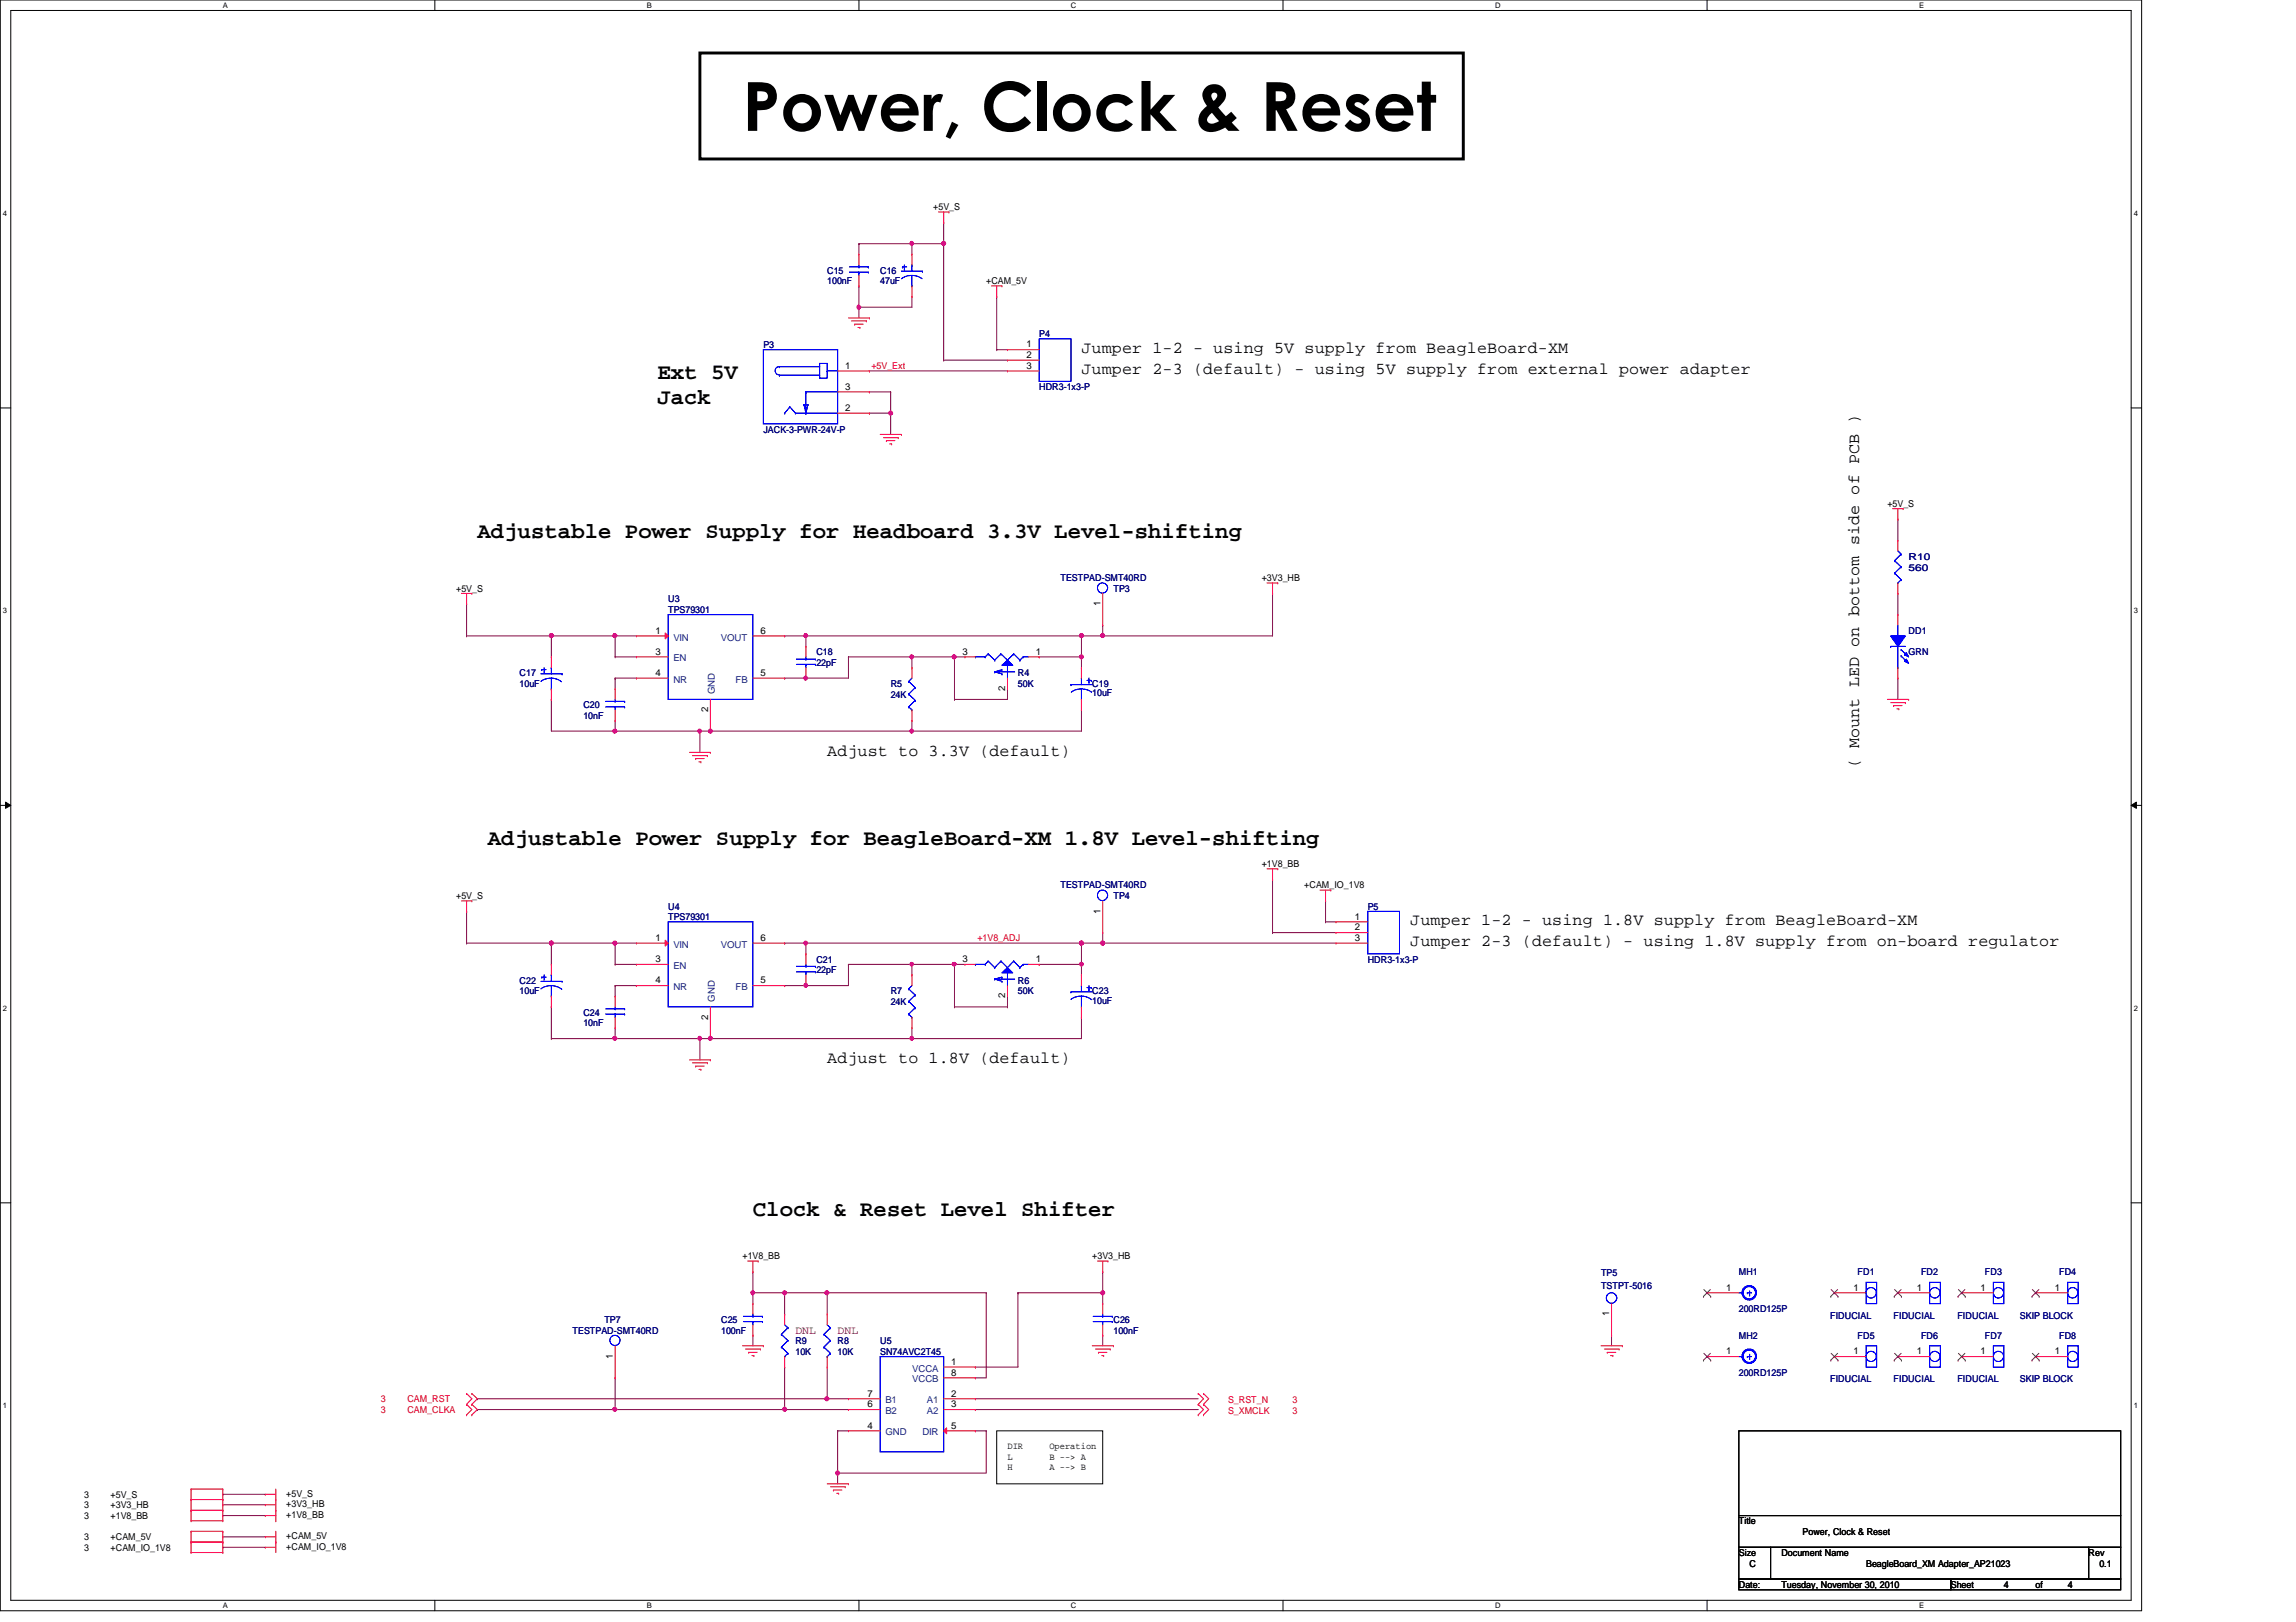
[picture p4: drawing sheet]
<svg xmlns="http://www.w3.org/2000/svg" width="297mm" height="210mm" viewBox="0 0 297 210" stroke-linecap="round" stroke-linejoin="round" font-family="sans-serif">
<defs><g id="words">
<text font-size="8.8" x="96.1" y="16.9">Power, Clock &amp; Reset</text>
<g font-size="2.9">
<text x="85" y="49">Ext 5V</text>
<text x="85" y="52.3">Jack</text>
<text x="61.8" y="69.6">Adjustable Power Supply for Headboard 3.3V Level-shifting</text>
<text x="63.1" y="109.4">Adjustable Power Supply for BeagleBoard-XM 1.8V Level-shifting</text>
<text x="97.4" y="157.4">Clock &amp; Reset Level Shifter</text>
</g>
<g font-size="2.2">
<text x="139.9" y="45.6">Jumper 1-2 - using 5V supply from BeagleBoard-XM</text>
<text x="139.9" y="48.4">Jumper 2-3 (default) - using 5V supply from external power adapter</text>
<text x="107" y="97.8">Adjust to 3.3V (default)</text>
<text x="240.5" y="99.4" transform="rotate(-90 240.5 99.4)">( Mount LED on bottom side of PCB )</text>
<text x="182.5" y="119.7">Jumper 1-2 - using 1.8V supply from BeagleBoard-XM</text>
<text x="182.5" y="122.5">Jumper 2-3 (default) - using 1.8V supply from on-board regulator</text>
<text x="107" y="137.5">Adjust to 1.8V (default)</text>
</g>
<g font-size="1.5" fill="#804000">
<text x="102.9" y="172.7">DNL</text>
<text x="108.4" y="172.7">DNL</text>
</g>
<g font-size="1.2">
<text x="120.7" y="27.2">+5V_S</text>
<text x="127.6" y="36.8">+CAM_5V</text>
<text x="109.3" y="47.7">1</text>
<text x="132.8" y="45">1</text>
<text x="132.8" y="46.3">2</text>
<text x="132.8" y="47.7">3</text>
<text x="109.3" y="53.2">2</text>
<text x="109.3" y="50.4">3</text>
<text x="244.2" y="65.6">+5V_S</text>
<text x="59" y="76.6">+5V_S</text>
<text x="163.2" y="75.2">+3V3_HB</text>
<text x="84.8" y="82">1</text>
<text x="98.4" y="82">6</text>
<text x="142.4" y="78.4" transform="rotate(-90 142.4 78.4)">1</text>
<text x="84.8" y="84.7">3</text>
<text x="84.8" y="87.5">4</text>
<text x="98.4" y="87.5">5</text>
<text x="124.5" y="84.7">3</text>
<text x="130" y="89.4" transform="rotate(-90 130 89.4)">2</text>
<text x="134" y="84.7">1</text>
<text x="91.6" y="92.2" transform="rotate(-90 91.6 92.2)">2</text>
<text x="163.2" y="112.2">+1V8_BB</text>
<text x="59" y="116.3">+5V_S</text>
<text x="142.4" y="118.2" transform="rotate(-90 142.4 118.2)">1</text>
<text x="168.7" y="115">+CAM_IO_1V8</text>
<text x="175.3" y="119">1</text>
<text x="84.8" y="121.8">1</text>
<text x="84.8" y="124.5">3</text>
<text x="98.4" y="121.8">6</text>
<text x="124.5" y="124.5">3</text>
<text x="134" y="124.5">1</text>
<text x="175.3" y="120.4">2</text>
<text x="175.3" y="121.8">3</text>
<text x="84.8" y="127.3">4</text>
<text x="91.6" y="132" transform="rotate(-90 91.6 132)">2</text>
<text x="98.4" y="127.3">5</text>
<text x="130" y="129.2" transform="rotate(-90 130 129.2)">2</text>
<text x="96.1" y="163">+1V8_BB</text>
<text x="141.3" y="163">+3V3_HB</text>
<text x="223.3" y="167">1</text>
<text x="239.8" y="167">1</text>
<text x="248" y="167">1</text>
<text x="256.2" y="167">1</text>
<text x="265.9" y="167">1</text>
<text x="208.2" y="170.3" transform="rotate(-90 208.2 170.3)">1</text>
<text x="79.3" y="175.8" transform="rotate(-90 79.3 175.8)">1</text>
<text x="123.1" y="176.6">1</text>
<text x="123.1" y="178">8</text>
<text x="223.3" y="175.3">1</text>
<text x="239.8" y="175.3">1</text>
<text x="248" y="175.3">1</text>
<text x="256.2" y="175.3">1</text>
<text x="265.9" y="175.3">1</text>
<text x="112.2" y="180.7">7</text>
<text x="112.2" y="184.9">4</text>
<text x="112.2" y="182.1">6</text>
<text x="123.1" y="180.7">2</text>
<text x="123.1" y="184.9">5</text>
<text x="123.1" y="182.1">3</text>
<text x="130.3" y="187.5">DIR</text>
<text x="130.3" y="188.9">L</text>
<text x="130.3" y="190.2">H</text>
<text x="135.8" y="187.5">Operation</text>
<text x="135.8" y="188.9">B --&gt; A</text>
<text x="135.8" y="190.2">A --&gt; B</text>
<text x="10.9" y="193.8">3</text>
<text x="10.9" y="195.2">3</text>
<text x="10.9" y="196.6">3</text>
<text x="14.3" y="193.8">+5V_S</text>
<text x="14.3" y="195.2">+3V3_HB</text>
<text x="14.3" y="196.6">+1V8_BB</text>
<text x="37" y="193.7">+5V_S</text>
<text x="37" y="195.1">+3V3_HB</text>
<text x="37" y="196.4">+1V8_BB</text>
<text x="225" y="197.3">Title</text>
<text x="10.9" y="200.7">3</text>
<text x="10.9" y="199.3">3</text>
<text x="14.3" y="200.7">+CAM_IO_1V8</text>
<text x="14.3" y="199.3">+CAM_5V</text>
<text x="37" y="200.6">+CAM_IO_1V8</text>
<text x="37" y="199.2">+CAM_5V</text>
<text x="225" y="201.4">Size</text>
<text x="226.4" y="202.7">C</text>
<text x="230.5" y="201.4">Document Name</text>
<text x="233.2" y="198.6">Power, Clock &amp; Reset</text>
<text x="241.4" y="202.7">BeagleBoard_XM Adapter_AP21023</text>
<text x="270.2" y="201.4">Rev</text>
<text x="271.6" y="202.7">0.1</text>
<text x="225" y="205.5">Date:</text>
<text x="230.5" y="205.5">Tuesday, November 30, 2010</text>
<text x="252.4" y="205.5">Sheet</text>
<text x="259.2" y="205.5">4</text>
<text x="263.4" y="205.5">of</text>
<text x="267.5" y="205.5">4</text>
</g>
<g font-size="1.2" fill="#000080">
<text x="107" y="35.4">C15</text>
<text x="113.9" y="35.4">C16</text>
<text x="107" y="36.8">100nF</text>
<text x="113.9" y="36.8">47uF</text>
<text x="98.8" y="45">P3</text>
<text x="134.4" y="43.6">P4</text>
<text x="134.4" y="50.5">HDR3-1x3-P</text>
<text x="98.8" y="56">JACK-3-PWR-24V-P</text>
<text x="86.4" y="77.9">U3</text>
<text x="137.2" y="75.2">TESTPAD-SMT40RD</text>
<text x="144.1" y="76.6">TP3</text>
<text x="246.9" y="72.4">R10</text>
<text x="246.9" y="73.8">560</text>
<text x="86.4" y="79.3">TPS79301</text>
<text x="246.9" y="82">DD1</text>
<text x="67.2" y="87.5">C17</text>
<text x="67.2" y="88.9">10uF</text>
<text x="105.6" y="84.8">C18</text>
<text x="105.6" y="86.1">22pF</text>
<text x="115.2" y="88.9">R5</text>
<text x="131.7" y="87.5">R4</text>
<text x="131.7" y="88.9">50K</text>
<text x="141.3" y="88.9">C19</text>
<text x="246.9" y="84.8">GRN</text>
<text x="75.5" y="91.7">C20</text>
<text x="75.5" y="93">10nF</text>
<text x="115.2" y="90.3">24K</text>
<text x="141.3" y="90.1">10uF</text>
<text x="86.4" y="117.7">U4</text>
<text x="86.4" y="119.1">TPS79301</text>
<text x="137.2" y="115">TESTPAD-SMT40RD</text>
<text x="144.1" y="116.3">TP4</text>
<text x="177" y="117.7">P5</text>
<text x="105.6" y="124.6">C21</text>
<text x="105.6" y="125.9">22pF</text>
<text x="177" y="124.6">HDR3-1x3-P</text>
<text x="67.2" y="127.3">C22</text>
<text x="67.2" y="128.7">10uF</text>
<text x="75.5" y="131.4">C24</text>
<text x="115.2" y="128.7">R7</text>
<text x="115.2" y="130">24K</text>
<text x="131.7" y="127.3">R6</text>
<text x="131.7" y="128.7">50K</text>
<text x="141.3" y="128.7">C23</text>
<text x="141.3" y="129.9">10uF</text>
<text x="75.5" y="132.8">10nF</text>
<text x="207.1" y="165.2">TP5</text>
<text x="207.1" y="166.8">TSTPT-5016</text>
<text x="225" y="165">MH1</text>
<text x="240.3" y="165">FD1</text>
<text x="248.5" y="165">FD2</text>
<text x="256.8" y="165">FD3</text>
<text x="266.4" y="165">FD4</text>
<text x="74.1" y="172.6">TESTPAD-SMT40RD</text>
<text x="78.2" y="171.2">TP7</text>
<text x="93.3" y="171.2">C25</text>
<text x="93.3" y="172.6">100nF</text>
<text x="102.9" y="173.9">R9</text>
<text x="108.4" y="173.9">R8</text>
<text x="113.9" y="173.9">U5</text>
<text x="144.1" y="171.2">C26</text>
<text x="144.1" y="172.6">100nF</text>
<text x="225" y="173.3">MH2</text>
<text x="225" y="169.8">200RD125P</text>
<text x="236.8" y="170.6">FIDUCIAL</text>
<text x="240.3" y="173.3">FD5</text>
<text x="245" y="170.6">FIDUCIAL</text>
<text x="248.5" y="173.3">FD6</text>
<text x="253.2" y="170.6">FIDUCIAL</text>
<text x="256.8" y="173.3">FD7</text>
<text x="261.3" y="170.6">SKIP BLOCK</text>
<text x="266.4" y="173.3">FD8</text>
<text x="102.9" y="175.3">10K</text>
<text x="108.4" y="175.3">10K</text>
<text x="113.9" y="175.3">SN74AVC2T45</text>
<text x="225" y="178.1">200RD125P</text>
<text x="236.8" y="178.9">FIDUCIAL</text>
<text x="245" y="178.9">FIDUCIAL</text>
<text x="253.2" y="178.9">FIDUCIAL</text>
<text x="261.3" y="178.9">SKIP BLOCK</text>
</g>
<g font-size="1.2" fill="#f00">
<text x="112.7" y="47.8">+5V_Ext</text>
<text x="126.4" y="121.8">+1V8_ADJ</text>
<text x="49.3" y="182.9">3</text>
<text x="49.3" y="181.5">3</text>
<text x="52.7" y="182.9">CAM_CLKA</text>
<text x="52.7" y="181.5">CAM_RST</text>
<text x="158.9" y="181.6">S_RST_N</text>
<text x="158.9" y="183">S_XMCLK</text>
<text x="167.2" y="183">3</text>
<text x="167.2" y="181.6">3</text>
</g>
<g font-size="1.2" fill="#004080">
<text x="87.1" y="82.9">VIN</text>
<text x="93.3" y="82.9">VOUT</text>
<text x="87.1" y="85.6">EN</text>
<text x="87.1" y="88.3">NR</text>
<text x="92.5" y="89.8" transform="rotate(-90 92.5 89.8)">GND</text>
<text x="95.2" y="88.3">FB</text>
<text x="87.1" y="122.6">VIN</text>
<text x="87.1" y="125.4">EN</text>
<text x="93.3" y="122.6">VOUT</text>
<text x="87.1" y="128.1">NR</text>
<text x="92.5" y="129.6" transform="rotate(-90 92.5 129.6)">GND</text>
<text x="95.2" y="128.1">FB</text>
<text x="118" y="177.5">VCCA</text>
<text x="118" y="178.9">VCCB</text>
<text x="114.6" y="181.6">B1</text>
<text x="114.6" y="185.8">GND</text>
<text x="114.6" y="183">B2</text>
<text x="119.3" y="185.8">DIR</text>
<text x="119.9" y="181.6">A1</text>
<text x="119.9" y="183">A2</text>
</g>
<g font-size="1">
<text x="28.8" y="1">A</text>
<text x="83.7" y="1">B</text>
<text x="138.6" y="1">C</text>
<text x="193.4" y="1">D</text>
<text x="248.3" y="1">E</text>
<text x=".4" y="27.9">4</text>
<text x="276.1" y="27.9">4</text>
<text x=".4" y="79.4">3</text>
<text x="276.1" y="79.4">3</text>
<text x=".4" y="130.8">2</text>
<text x="276.1" y="130.8">2</text>
<text x=".4" y="182.2">1</text>
<text x="276.1" y="182.2">1</text>
<text x="28.8" y="208.1">A</text>
<text x="83.7" y="208.1">B</text>
<text x="138.6" y="208.1">C</text>
<text x="193.4" y="208.1">D</text>
<text x="248.3" y="208.1">E</text>
</g>
</g></defs>
<path d="M0 0h277.1v208.4h-277.1zM1.4 1.4h274.3v205.7h-274.3z" fill="none" stroke="#000" stroke-width=".13"/>
<g fill="#fff">
<path d="M28.8 .1h.7v1.1h-.7z"/>
<path d="M28.8 207.2h.7v1.1h-.7z"/>
</g>
<path d="M56.3 0v1.4M56.3 207.1v1.3" fill="none" stroke="#000" stroke-width=".13"/>
<g fill="#fff">
<path d="M83.7 .1h.6v1.1h-.6z"/>
<path d="M83.7 207.2h.6v1.1h-.6z"/>
</g>
<path d="M111.1 0v1.4M111.1 207.1v1.3" fill="none" stroke="#000" stroke-width=".13"/>
<g fill="#fff">
<path d="M138.6 .1h.7v1.1h-.7z"/>
<path d="M138.6 207.2h.7v1.1h-.7z"/>
</g>
<path d="M166 0v1.4M166 207.1v1.3" fill="none" stroke="#000" stroke-width=".13"/>
<g fill="#fff">
<path d="M193.4 .1h.7v1.1h-.7z"/>
<path d="M193.4 207.2h.7v1.1h-.7z"/>
</g>
<path d="M220.8 0v1.4M220.8 207.1v1.3" fill="none" stroke="#000" stroke-width=".13"/>
<g fill="#fff">
<path d="M248.3 .1h.6v1.1h-.6z"/>
<path d="M248.3 207.2h.6v1.1h-.6z"/>
<path d="M.4 27.1h.5v1.1h-.5z"/>
<path d="M276.1 27.1h.5v1.1h-.5z"/>
<path d="M.4 78.5h.5v1.1h-.5z"/>
<path d="M276.1 78.5h.5v1.1h-.5z"/>
</g>
<path d="M0 52.8h1.4M275.7 52.8h1.4" fill="none" stroke="#000" stroke-width=".13"/>
<g fill="#fff">
<path d="M.4 129.9h.5v1.1h-.5z"/>
<path d="M276.1 129.9h.5v1.1h-.5z"/>
</g>
<path d="M0 104.2h1.4M.7 103.8l.7 .4-.7 .4zM275.7 104.2l.7-.4v.8zM275.7 104.2h1.4" fill="none" stroke="#000" stroke-width=".13"/>
<path d="M.7 103.8l.7 .4-.7 .4zM275.7 104.2l.7-.4v.8z" fill="#000"/>
<g fill="#fff">
<path d="M.4 181.4h.5v1.1h-.5z"/>
<path d="M276.1 181.4h.5v1.1h-.5z"/>
</g>
<path d="M0 155.7h1.4M275.7 155.7h1.4M128.9 185.2h13.8v6.8h-13.8z" fill="none" stroke="#000" stroke-width=".13"/>
<path d="M90.5 6.9h98.8v13.7h-98.8z" fill="none" stroke="#000" stroke-width=".38"/>
<path d="M111.1 39.8h.1M111.1 39.8v1.3M118 38.4h.1M118 38.4v1.4h-6.9M122.1 28.8h.1M122.1 28.8v2.7M208.5 172.8h.1M208.5 172.8v1.4" fill="none" stroke="#800040" stroke-width=".13"/>
<path d="M110.9 39.6l.2-.1 .2 .1v.3l-.2 .1-.2-.1z" fill-rule="evenodd" fill="#f0f"/>
<path d="M110.9 39.6l.2-.1 .2 .1v.3l-.2 .1-.2-.1z" fill="none" stroke="#f0f" stroke-width=".13"/>
<path d="M111.1 37h.1M111.1 37v2.8M112.5 48h.1M112.5 48h17.8M115.2 53.5h.1M115.2 53.5v2.7" fill="none" stroke="#800040" stroke-width=".13"/>
<circle cx="115.2" cy="53.5" r=".26" fill="#f0f"/>
<circle cx="115.2" cy="53.5" r=".26" fill="none" stroke="#f0f" stroke-width=".13"/>
<path d="M118 31.5h.1M118 31.5v1.4M118 31.5h4.1M112.5 50.7h.1M112.5 53.5h.1M112.5 50.7h2.7M115.2 50.7h.1M115.2 50.7v2.8h-2.7" fill="none" stroke="#800040" stroke-width=".13"/>
<circle cx="122.1" cy="31.5" r=".26" fill="#f0f"/>
<circle cx="122.1" cy="31.5" r=".26" fill="none" stroke="#f0f" stroke-width=".13"/>
<path d="M111.1 31.5h.1M111.1 31.5h6.9M128.9 45.3h.1M128.9 45.3h1.4" fill="none" stroke="#800040" stroke-width=".13"/>
<path d="M117.8 31.3l.1-.1 .3 .2-.1 .3h-.2h-.1z" fill-rule="evenodd" fill="#f0f"/>
<path d="M117.8 31.3l.1-.1 .3 .2-.1 .3h-.2h-.1z" fill="none" stroke="#f0f" stroke-width=".13"/>
<path d="M111.1 31.5h.1M111.1 31.5v1.4M122.1 31.5h.1M122.1 31.5v15.1M128.9 38.4h.1M128.9 38.4v6.9M122.1 46.6h.1M122.1 46.6h8.2M104.3 87.8h.1M104.3 87.8h5.5" fill="none" stroke="#800040" stroke-width=".13"/>
<path d="M104.1 87.6l.1-.1 .2 .1v.3l-.2 .1-.1-.1z" fill-rule="evenodd" fill="#f0f"/>
<path d="M104.1 87.6l.1-.1 .2 .1v.3l-.2 .1-.1-.1z" fill="none" stroke="#f0f" stroke-width=".13"/>
<path d="M79.6 82.3h.1M79.6 82.3h2.7M139.9 85h.1M139.9 85v1.4" fill="none" stroke="#800040" stroke-width=".13"/>
<circle cx="139.9" cy="85" r=".26" fill="#f0f"/>
<circle cx="139.9" cy="85" r=".26" fill="none" stroke="#f0f" stroke-width=".13"/>
<path d="M79.6 85h.1M79.6 82.3h.1M79.6 85h2.7M79.6 82.3v2.7M109.8 85h.1M109.8 85v2.8" fill="none" stroke="#800040" stroke-width=".13"/>
<circle cx="79.5" cy="82.3" r=".26" fill="#f0f"/>
<circle cx="79.5" cy="82.3" r=".26" fill="none" stroke="#f0f" stroke-width=".13"/>
<g fill="none" stroke="#800040" stroke-width=".13">
<path d="M71.3 94.6h8.3M79.6 87.8h.1M79.6 93.3h.1M79.6 94.6h.1M79.6 87.8h2.7M79.6 87.8v1.4M79.6 93.3v1.3M118 93.3h.1M118 93.3v1.3M123.5 90.5h.1M123.5 85h.1M123.5 90.5h6.8"/>
<path d="M123.5 85v5.5M123.5 85h1.3"/>
</g>
<circle cx="123.4" cy="85" r=".26" fill="#f0f"/>
<circle cx="123.4" cy="85" r=".26" fill="none" stroke="#f0f" stroke-width=".13"/>
<path d="M101.5 82.3h.1M101.5 82.3h2.8M118 94.6h.1M134.4 85h.1M134.4 85h5.5M139.9 91.9h.1M139.9 91.9v2.7h-21.9" fill="none" stroke="#800040" stroke-width=".13"/>
<path d="M117.8 94.4h.1l.3 .1-.1 .3-.2 .1-.1-.1z" fill-rule="evenodd" fill="#f0f"/>
<path d="M117.8 94.4h.1l.3 .1-.1 .3-.2 .1-.1-.1z" fill="none" stroke="#f0f" stroke-width=".13"/>
<path d="M71.3 90.5h.1M71.3 90.5v4.1M104.3 82.3h.1M104.3 82.3h35.6M109.8 85h8.2M118 85h.1M118 85v1.4" fill="none" stroke="#800040" stroke-width=".13"/>
<circle cx="139.9" cy="82.3" r=".26" fill="#f0f"/>
<circle cx="139.9" cy="82.3" r=".26" fill="none" stroke="#f0f" stroke-width=".13"/>
<path d="M104.1 82.1l.1-.1 .2 .1v.3l-.2 .1-.1-.1z" fill-rule="evenodd" fill="#f0f"/>
<path d="M104.1 82.1l.1-.1 .2 .1v.3l-.2 .1-.1-.1z" fill="none" stroke="#f0f" stroke-width=".13"/>
<path d="M60.4 82.3h.1M60.4 82.3h10.9" fill="none" stroke="#800040" stroke-width=".13"/>
<circle cx="71.3" cy="82.3" r=".26" fill="#f0f"/>
<circle cx="71.3" cy="82.3" r=".26" fill="none" stroke="#f0f" stroke-width=".13"/>
<path d="M71.3 82.3h.1M71.3 82.3v2.7M79.6 94.6h.1M79.6 94.6h10.9M90.5 94.6h.1M90.5 94.6v2.8" fill="none" stroke="#800040" stroke-width=".13"/>
<circle cx="79.5" cy="94.6" r=".26" fill="#f0f"/>
<circle cx="79.5" cy="94.6" r=".26" fill="none" stroke="#f0f" stroke-width=".13"/>
<path d="M90.5 94.6h.1M90.5 94.6h1.4M104.3 82.3h.1M104.3 82.3v1.4" fill="none" stroke="#800040" stroke-width=".13"/>
<path d="M90.4 94.4h.1l.2 .1v.3l-.2 .1-.1-.1z" fill-rule="evenodd" fill="#f0f"/>
<path d="M90.4 94.4h.1l.2 .1v.3l-.2 .1-.1-.1z" fill="none" stroke="#f0f" stroke-width=".13"/>
<path d="M91.9 94.6h.1M91.9 94.6h26.1" fill="none" stroke="#800040" stroke-width=".13"/>
<circle cx="91.9" cy="94.6" r=".26" fill="#f0f"/>
<circle cx="91.9" cy="94.6" r=".26" fill="none" stroke="#f0f" stroke-width=".13"/>
<path d="M60.4 78.1h.1M60.4 78.1v4.2M130.3 89.2h.1M130.3 89.2v1.3M142.7 80.9h.1M142.7 82.3h.1M142.7 80.9v1.4M142.7 82.3h21.9" fill="none" stroke="#800040" stroke-width=".13"/>
<circle cx="142.7" cy="82.3" r=".26" fill="#f0f"/>
<circle cx="142.7" cy="82.3" r=".26" fill="none" stroke="#f0f" stroke-width=".13"/>
<path d="M164.6 76.8h.1M164.6 76.8v5.5M118 85h.1M118 85h5.5M139.9 82.3h.1M139.9 82.3h2.8" fill="none" stroke="#800040" stroke-width=".13"/>
<path d="M117.8 84.8h.1l.3 .1-.1 .3-.2 .1-.1-.1z" fill-rule="evenodd" fill="#f0f"/>
<path d="M117.8 84.8h.1l.3 .1-.1 .3-.2 .1-.1-.1z" fill="none" stroke="#f0f" stroke-width=".13"/>
<path d="M101.5 87.8h.1M101.5 87.8h2.8M97.4 167.3h.1M97.4 167.3v1.4M126.2 176.9h.1M131.7 167.3h.1M131.7 167.3v9.6h-5.5M142.7 167.3h.1M142.7 167.3v1.4M108.4 190.6h.1M108.4 190.6v1.4" fill="none" stroke="#800040" stroke-width=".13"/>
<circle cx="142.7" cy="167.3" r=".26" fill="#f0f"/>
<circle cx="142.7" cy="167.3" r=".26" fill="none" stroke="#f0f" stroke-width=".13"/>
<path d="M127.6 167.3h.1M127.6 167.3v11M107 181h.1M107 181h2.8" fill="none" stroke="#800040" stroke-width=".13"/>
<circle cx="107" cy="181" r=".26" fill="#f0f"/>
<circle cx="107" cy="181" r=".26" fill="none" stroke="#f0f" stroke-width=".13"/>
<path d="M107 167.3h.1M107 167.3h20.6" fill="none" stroke="#800040" stroke-width=".13"/>
<circle cx="107" cy="167.3" r=".26" fill="#f0f"/>
<circle cx="107" cy="167.3" r=".26" fill="none" stroke="#f0f" stroke-width=".13"/>
<path d="M79.6 178.3h.1M79.6 178.3v4.1h-17.8M61.8 181h.1M61.8 182.4h.1M61.8 181h45.2M101.5 182.4h.1M101.5 182.4h8.3" fill="none" stroke="#800040" stroke-width=".13"/>
<circle cx="101.5" cy="182.4" r=".26" fill="#f0f"/>
<circle cx="101.5" cy="182.4" r=".26" fill="none" stroke="#f0f" stroke-width=".13"/>
<path d="M97.4 172.8h.1M97.4 172.8v1.4M142.7 172.8h.1M142.7 172.8v1.4M108.4 190.6h.1M126.2 182.4h.1M126.2 181h.1M126.2 182.4h28.8M126.2 181h28.8M127.6 185.2h.1M127.6 185.2v5.4h-19.2" fill="none" stroke="#800040" stroke-width=".13"/>
<circle cx="108.4" cy="190.6" r=".26" fill="#f0f"/>
<circle cx="108.4" cy="190.6" r=".26" fill="none" stroke="#f0f" stroke-width=".13"/>
<g fill="none" stroke="#800040" stroke-width=".13">
<path d="M139.9 82.3h.1M139.9 82.3v2.7M97.4 164.6h.1M97.4 164.6v2.7M126.2 178.3h.1M126.2 178.3h1.4M131.7 167.3h.1M142.7 164.6h.1M142.7 164.6v2.7h-11M108.4 185.2h.1M108.4 185.2v5.4M108.4 185.2h1.4"/>
<path d="M126.2 185.2h.1M126.2 185.2h1.4"/>
</g>
<circle cx="139.9" cy="82.3" r=".26" fill="#f0f"/>
<circle cx="139.9" cy="82.3" r=".26" fill="none" stroke="#f0f" stroke-width=".13"/>
<path d="M104.3 127.6h.1M104.3 127.6h5.5" fill="none" stroke="#800040" stroke-width=".13"/>
<path d="M104.1 127.3h.1l.2 .1v.3l-.2 .1-.1-.1z" fill-rule="evenodd" fill="#f0f"/>
<path d="M104.1 127.3h.1l.2 .1v.3l-.2 .1-.1-.1z" fill="none" stroke="#f0f" stroke-width=".13"/>
<path d="M79.6 122h.1M79.6 122h2.7" fill="none" stroke="#800040" stroke-width=".13"/>
<circle cx="79.5" cy="122" r=".26" fill="#f0f"/>
<circle cx="79.5" cy="122" r=".26" fill="none" stroke="#f0f" stroke-width=".13"/>
<path d="M139.9 124.8h.1M139.9 122v2.8" fill="none" stroke="#800040" stroke-width=".13"/>
<circle cx="139.9" cy="122" r=".26" fill="#f0f"/>
<circle cx="139.9" cy="122" r=".26" fill="none" stroke="#f0f" stroke-width=".13"/>
<g fill="none" stroke="#800040" stroke-width=".13">
<path d="M71.3 134.4h.1M71.3 134.4h8.3M79.6 124.8h.1M79.6 122h.1M79.6 127.6h.1M79.6 128.9h.1M79.6 134.4h.1M79.6 124.8h2.7M79.6 122v2.8M79.6 127.6v1.3M79.6 133v1.4M79.6 127.6h2.7"/>
<path d="M109.8 124.8h.1M109.8 124.8v2.8M118 134.4h.1M118 133v1.4M123.5 130.3h.1M123.5 124.8h.1M123.5 124.8h1.3M123.5 130.3h6.8M123.5 124.8v5.5"/>
</g>
<circle cx="123.4" cy="124.8" r=".25" fill="#f0f"/>
<circle cx="123.4" cy="124.8" r=".25" fill="none" stroke="#f0f" stroke-width=".13"/>
<path d="M134.4 124.8h.1M134.4 124.8h5.5" fill="none" stroke="#800040" stroke-width=".13"/>
<circle cx="139.9" cy="124.8" r=".25" fill="#f0f"/>
<circle cx="139.9" cy="124.8" r=".25" fill="none" stroke="#f0f" stroke-width=".13"/>
<path d="M101.5 122h.1M101.5 122h2.8M118 134.4h.1M139.9 131.7h.1M139.9 131.7v2.7h-21.9" fill="none" stroke="#800040" stroke-width=".13"/>
<path d="M117.8 134.2l.1-.1 .3 .1-.1 .3-.2 .1-.1-.1z" fill-rule="evenodd" fill="#f0f"/>
<path d="M117.8 134.2l.1-.1 .3 .1-.1 .3-.2 .1-.1-.1z" fill="none" stroke="#f0f" stroke-width=".13"/>
<path d="M71.3 130.3h.1M71.3 130.3v4.1M109.8 124.8h.1M109.8 124.8h8.2v1.4M118 126.2h.1M139.9 122h.1M139.9 122h2.8" fill="none" stroke="#800040" stroke-width=".13"/>
<circle cx="142.7" cy="122" r=".26" fill="#f0f"/>
<circle cx="142.7" cy="122" r=".26" fill="none" stroke="#f0f" stroke-width=".13"/>
<circle cx="139.9" cy="122" r=".26" fill="#f0f"/>
<circle cx="139.9" cy="122" r=".26" fill="none" stroke="#f0f" stroke-width=".13"/>
<path d="M60.4 122h.1M60.4 122h10.9" fill="none" stroke="#800040" stroke-width=".13"/>
<circle cx="71.3" cy="122" r=".26" fill="#f0f"/>
<circle cx="71.3" cy="122" r=".26" fill="none" stroke="#f0f" stroke-width=".13"/>
<path d="M71.3 122h.1M71.3 122v2.8M79.6 134.4h.1M79.6 134.4h10.9M90.5 134.4h.1M90.5 134.4v2.8" fill="none" stroke="#800040" stroke-width=".13"/>
<circle cx="79.5" cy="134.4" r=".26" fill="#f0f"/>
<circle cx="79.5" cy="134.4" r=".26" fill="none" stroke="#f0f" stroke-width=".13"/>
<path d="M90.5 134.4h.1M90.5 134.4h1.4M104.3 123.4h.1M104.3 122v1.4" fill="none" stroke="#800040" stroke-width=".13"/>
<path d="M90.4 134.2l.1-.1 .2 .1v.3l-.2 .1-.1-.1z" fill-rule="evenodd" fill="#f0f"/>
<path d="M90.4 134.2l.1-.1 .2 .1v.3l-.2 .1-.1-.1z" fill="none" stroke="#f0f" stroke-width=".13"/>
<path d="M91.9 134.4h.1M91.9 134.4h26.1" fill="none" stroke="#800040" stroke-width=".13"/>
<circle cx="91.9" cy="134.4" r=".26" fill="#f0f"/>
<circle cx="91.9" cy="134.4" r=".26" fill="none" stroke="#f0f" stroke-width=".13"/>
<path d="M60.4 117.9h.1M60.4 117.9v4.1M130.3 130.3h.1M130.3 128.9v1.4M142.7 122h.1M142.7 120.7v1.3M142.7 122h30.1" fill="none" stroke="#800040" stroke-width=".13"/>
<circle cx="142.7" cy="122" r=".26" fill="#f0f"/>
<circle cx="142.7" cy="122" r=".26" fill="none" stroke="#f0f" stroke-width=".13"/>
<path d="M118 124.8h.1M118 124.8h5.5" fill="none" stroke="#800040" stroke-width=".13"/>
<path d="M117.8 124.6h.3l.1 .2-.1 .1-.2 .1-.1-.1z" fill-rule="evenodd" fill="#f0f"/>
<path d="M117.8 124.6h.3l.1 .2-.1 .1-.2 .1-.1-.1z" fill="none" stroke="#f0f" stroke-width=".13"/>
<path d="M164.6 113.8h.1M164.6 113.8v6.9M171.5 116.6h.1M171.5 119.3h.1M171.5 116.6v2.7M171.5 119.3h1.3M101.5 127.6h.1M101.5 127.6h2.8M104.3 122h.1M104.3 122h35.6M164.6 120.7h.1M164.6 120.7h8.2" fill="none" stroke="#800040" stroke-width=".13"/>
<path d="M104.1 121.9l.1-.1 .2 .1v.3l-.2 .1-.1-.1z" fill-rule="evenodd" fill="#f0f"/>
<path d="M104.1 121.9l.1-.1 .2 .1v.3l-.2 .1-.1-.1z" fill="none" stroke="#f0f" stroke-width=".13"/>
<path d="M71.3 82.3h.1M71.3 82.3h8.3" fill="none" stroke="#800040" stroke-width=".13"/>
<circle cx="71.3" cy="82.3" r=".26" fill="#f0f"/>
<circle cx="71.3" cy="82.3" r=".26" fill="none" stroke="#f0f" stroke-width=".13"/>
<path d="M71.3 122h.1M71.3 122h8.3" fill="none" stroke="#800040" stroke-width=".13"/>
<circle cx="71.3" cy="122" r=".26" fill="#f0f"/>
<circle cx="71.3" cy="122" r=".26" fill="none" stroke="#f0f" stroke-width=".13"/>
<g fill="none" stroke="#800040" stroke-width=".13">
<path d="M139.9 126.2h.1M139.9 124.8v1.4M97.4 167.3h.1M97.4 167.3h4.1M101.5 176.9h.1M101.5 167.3h.1M101.5 167.3v2.8M101.5 176.9v5.5M28.8 193.4h.1M28.8 194.7h.1M28.8 196.1h.1M28.8 198.9h.1"/>
<path d="M28.8 193.4h5.5M28.8 194.7h5.5M28.8 196.1h5.5M28.8 198.9h5.5M28.8 200.2h.1M28.8 200.2h5.5"/>
</g>
<path d="M97.2 167.1l.2-.1 .2 .2-.1 .3-.1 .1-.2-.1z" fill-rule="evenodd" fill="#f0f"/>
<path d="M97.2 167.1l.2-.1 .2 .2-.1 .3-.1 .1-.2-.1z" fill="none" stroke="#f0f" stroke-width=".13"/>
<path d="M79.6 182.4h.1M79.6 182.4h21.9" fill="none" stroke="#800040" stroke-width=".13"/>
<circle cx="79.5" cy="182.4" r=".26" fill="#f0f"/>
<circle cx="79.5" cy="182.4" r=".26" fill="none" stroke="#f0f" stroke-width=".13"/>
<path d="M245.5 67.2h.1M245.5 76.8h.1M245.5 67.2v2.7M245.5 76.8v2.7M245.5 87.8h.1M245.5 87.8v2.7M101.5 167.3h.1M101.5 167.3h5.5M107 167.3h.1M107 167.3v2.8M107 176.9v4.1M107 181h.1" fill="none" stroke="#800040" stroke-width=".13"/>
<circle cx="101.5" cy="167.3" r=".26" fill="#f0f"/>
<circle cx="101.5" cy="167.3" r=".26" fill="none" stroke="#f0f" stroke-width=".13"/>
<g fill="none" stroke="#f00" stroke-width=".13">
<path d="M121.4 27.4h1.4M122.1 28.8h.1M122.1 27.4v1.4M122.8 27.4h.1M128.3 37h1.3M128.9 38.4h.1M128.9 37v1.4M129.6 37h.1M109.8 41.1h2.7M110.1 41.5h2M110.6 42h.1M110.6 42h1.1"/>
<path d="M111 42.4h.2M111.2 42.4h.1M112.1 41.5h.1M112.5 41.1h.1M113.9 56.2h2.7M114.3 56.6h1.9M114.7 57h.1M114.7 57h1.1M115.1 57.4h.3M115.4 57.4h.1M116.2 56.6h.1M116.6 56.2h.1"/>
<path d="M59.7 76.8h1.3M60.4 78.1h.1M60.4 76.8v1.3M61 76.8h.1M163.9 75.4h1.4M164.6 76.8h.1M164.6 75.4v1.4M165.3 75.4h.1M244.9 65.8h1.3M245.5 67.2h.1M245.5 65.8v1.4M246.2 65.8h.1"/>
<path d="M79.6 89.2h.1M79.6 93.3h.1M79.6 89.2v1.3M79.6 91.9v1.4M89.2 97.4h2.7M89.6 97.8h1.9M90 98.2h.1M90 98.2h1.1M90.4 98.6h.3M90.7 98.6h.1M91.5 97.8h.1M91.9 97.4h.1"/>
<path d="M244.2 90.5h2.7M244.6 90.9h1.9M245 91.3h.1M245 91.3h1.1M245.4 91.7h.3M245.7 91.7h.1M246.5 90.9h.1M246.9 90.5h.1M59.7 116.6h1.3M60.4 117.9h.1M60.4 116.6v1.3M61 116.6h.1"/>
<path d="M163.9 112.4h1.4M164.6 113.8h.1M164.6 112.4v1.4M165.3 112.4h.1M170.8 115.2h1.4M171.5 116.6h.1M171.5 115.2v1.4M172.2 115.2h.1M89.2 137.2h2.7M89.6 137.5h1.9M90 138h.1M90 138h1.1"/>
<path d="M90.4 138.4h.3M90.7 138.4h.1M91.5 137.5h.1M91.9 137.2h.1M118 126.2h.1M118 133h.1M118 126.2v1.4M118 131.7v1.3M96.1 174.2h2.7M96.4 174.6h2M96.7 163.2h1.4M96.9 175h.1"/>
<path d="M96.9 175h1.1M97.3 175.4h.2M97.4 164.6h.1M97.4 163.2v1.4M97.5 175.4h.1M98.1 163.2h.1M98.4 174.6h.1M98.8 174.2h.1M101.5 170.1h.1M101.5 176.9h.1M101.5 170.1v1.3M101.5 175.6v1.3"/>
<path d="M107 170.1h.1M107 176.9h.1M107 170.1v1.3M107 175.6v1.3M141.3 174.2h2.8M141.7 174.6h1.9M142 163.2h1.3M142.1 175h.1M142.1 175h1.1M142.5 175.4h.3M142.7 164.6h.1M142.7 163.2v1.4"/>
<path d="M142.8 175.4h.1M143.3 163.2h.1M143.6 174.6h.1M144.1 174.2h.1M207.1 174.2h2.8M207.6 174.6h1.9M207.9 175h.1M207.9 175h1.1M208.4 175.4h.3M208.7 175.4h.1M209.5 174.6h.1M209.9 174.2h.1"/>
<path d="M24.7 194.1h.1M24.7 192.7h.1M24.7 195.5h.1M24.7 196.8h.1M24.7 199.6h.1M24.7 198.2h.1M24.7 192.7h4.1M24.7 194.1h4.1M24.7 192.7v4.1M24.7 198.2v2.7M24.7 195.5h4.1M24.7 196.8h4.1"/>
<path d="M24.7 199.6h4.1M24.7 198.2h4.1M28.8 192.7h.1M28.8 194.1h.1M28.8 195.5h.1M28.8 196.8h.1M28.8 199.6h.1M28.8 198.2h.1M28.8 192.7v4.1M28.8 198.2v2.7M34.3 193.4h.1M34.3 194.7h.1"/>
<path d="M34.3 196.1h.1M34.3 198.9h.1M34.3 193.4h1.4M34.3 194.7h1.4M34.3 196.1h1.4M34.3 198.9h1.4M35.7 194.1h.1M35.7 195.5h.1M35.7 196.8h.1M35.7 199.6h.1M35.7 192.7v4.1M35.7 198.2v2.7"/>
<path d="M60.4 183.1h.1M60.4 181.7h.1M60.4 180.3h.1M60.4 181.7l.6 .7-.6 .7M60.4 180.3l.6 .7-.6 .7M61 181.7h.1M61 183.1h.1M61 180.3h.1M61 181.7l.8 .7-.8 .7M61 180.3l.8 .7-.8 .7M107 192h2.8M107.4 192.4h1.9"/>
<path d="M107.8 192.8h.1M107.8 192.8h1.1M108.2 193.3h.3M108.5 193.3h.1M109.3 192.4h.1M109.8 192h.1M155 180.3h.1M155 181.7h.1M155 183.1h.1M155 180.3l.7 .7-.7 .7M155 181.7l.7 .7-.7 .7M155.7 180.3h.1"/>
<path d="M155.7 181.7h.1M155.7 183.1h.1M155.7 180.3l.7 .7-.7 .7M155.7 181.7l.7 .7-.7 .7M24.7 200.9h.1M24.7 200.9h4.1M28.8 200.9h.1M34.3 200.2h.1M34.3 200.2h1.4"/>
</g>
<path d="M225 185.2h49.4v10.9h-49.4zM225 196.1h49.4v4.1h-49.4zM225 200.2h4.1v4.1h-4.1zM225 204.3h27.4v1.4h-27.4zM229.1 200.2h41.1v4.1h-41.1zM252.4 204.3h22v1.4h-22zM270.2 200.2h4.2v4.1h-4.2z" fill="none" stroke="#000" stroke-width=".13"/>
<g fill="none" stroke="#00f" stroke-width=".13">
<path d="M78.4 91.5h2.4M78.4 90.8h2.4M79.6 90.8h.1M79.6 91.5h.1M79.6 90.5v.3M79.6 91.5v.4M80.8 91.5h.1M80.8 90.8h.1M244.6 83.7h.1M244.6 83.7h1.9M245.5 82.3h.1M245.5 86.4h.1"/>
<path d="M245.5 80.9v1.4M245.5 83.7v2.7M117.6 128h.1M117.6 129.6h.1M117.6 131.2h.1M117.6 128l.8 .8M117.6 129.6l.8 .8M117.6 131.2l.4 .5M118 131.7h.1M118 127.6l-.4 .4M118.4 128.8h.1M118.4 130.4h.1"/>
<path d="M118.4 128.8l-.8 .8M118.4 130.4l-.8 .8M101.1 172.7h.1M101.1 174.3h.1M101.1 172.7l.8 .8M101.1 174.3l.8 .8M101.5 175.6h.1M101.5 171.4l.4 .4M101.9 171.8h.1M101.9 173.5h.1M101.9 175.1h.1M101.9 171.8l-.8 .9"/>
<path d="M101.9 173.5l-.8 .8M101.9 175.1l-.4 .5M106.6 172.7h.1M106.6 174.3h.1M106.6 172.7l.8 .8M106.6 174.3l.8 .8M107 175.6h.1M107 171.4l.4 .4M107.4 171.8h.1M107.4 173.5h.1M107.4 175.1h.1M107.4 171.8l-.8 .9"/>
<path d="M107.4 173.5l-.8 .8M107.4 175.1l-.4 .5"/>
</g>
<path d="M244.6 82.3h1.9l-1 1.4z" fill-rule="evenodd" fill="#00f"/>
<path d="M244.6 82.3h1.9l-1 1.4z" fill="none" stroke="#00f" stroke-width=".13"/>
<path d="M246.6 85.3l.3 .6-.5-.3z" fill-rule="evenodd" fill="#00f"/>
<path d="M246.6 85.3l.3 .6-.5-.3z" fill="none" stroke="#00f" stroke-width=".13"/>
<path d="M246.6 84.5l.3 .5-.5-.2z" fill-rule="evenodd" fill="#00f"/>
<path d="M244.6 83.7h.1M244.6 83.7h1.9M245.5 82.3h.1M245.5 86.4h.1M245.5 80.9v1.4M245.5 83.7v2.7M246 84.1h.1M246 84.9h.1M246 84.1l.8 .8M246 84.9l.8 .8M246.6 84.5l.3 .5-.5-.2z" fill="none" stroke="#00f" stroke-width=".13"/>
<path d="M244.6 82.3h1.9l-1 1.4z" fill-rule="evenodd" fill="#00f"/>
<path d="M244.6 82.3h1.9l-1 1.4z" fill="none" stroke="#00f" stroke-width=".13"/>
<path d="M246.6 85.3l.3 .6-.5-.3z" fill-rule="evenodd" fill="#00f"/>
<path d="M246.6 85.3l.3 .6-.5-.3z" fill="none" stroke="#00f" stroke-width=".13"/>
<path d="M246.6 84.5l.3 .5-.5-.2z" fill-rule="evenodd" fill="#00f"/>
<g fill="none" stroke="#00f" stroke-width=".13">
<path d="M103 86h2.5M103 85.3h2.5M104.3 85.3h.1M104.3 86h.1M104.3 85v.3M104.3 86v.4M105.5 86h.1M105.5 85.3h.1M246 84.1h.1M246 84.9h.1M246 84.1l.8 .8M246 84.9l.8 .8"/>
<path d="M246.6 84.5l.3 .5-.5-.2zM86.4 119.3h11v11h-11zM103 125.8h2.5M103 125.1h2.5M104.3 125.1h.1M104.3 125.8h.1M104.3 124.8v.3M104.3 125.8v.4M105.5 125.8h.1M105.5 125.1h.1M138.6 128.4h.1M138.6 128.4h2.7"/>
<path d="M139.9 127.6h.1M139.9 130.3h.1M139.9 128.9a2.15 2.15 0 0 0-1.3 .4M139.9 128.9a2.16 2.16 0 0 1 1.3 .5M139.9 127.6v.8M139.9 128.9v1.4M140.6 127.8h.6M140.9 128.1h.1M140.9 127.6v.5M141.2 127.8h.1"/>
<circle cx="142.6" cy="76.1" r=".66"/>
<circle cx="142.6" cy="115.9" r=".67"/>
<circle cx="208.5" cy="168" r=".68"/>
</g>
<g fill="none" stroke="#f00" stroke-width=".13">
<path d="M142.7 76.8v4.1M245.5 79.5h.1M245.5 79.5v1.4M104.3 83.7h.1M104.3 87.8h.1M104.3 83.7v1.3M104.3 86.4v1.4M142.7 80.9h.1M245.5 87.8h.1M245.5 86.4v1.4M142.7 116.6v4.1M104.3 123.4h.1"/>
<path d="M104.3 127.6h.1M104.3 123.4v1.4M104.3 126.2v1.4M139.9 126.2h.1M139.9 131.7h.1M139.9 126.2v1.4M139.9 130.3v1.4M142.7 120.7h.1M208.5 172.8h.1M208.5 168.7v4.1"/>
</g>
<path d="M86.1 121.7l.3 .3-.3 .4z" fill="#f00"/>
<g fill="none" stroke="#f00" stroke-width=".13">
<path d="M108.4 48h4.1M108.4 53.5h4.1M108.4 50.7h4.1M112.5 48h.1M112.5 53.5h.1M112.5 50.7h.1M245.5 69.9h.1M245.5 76.8h.1M245.5 69.9v1.4M245.5 75.4v1.4M71.3 124.8h.1M71.3 130.3h.1"/>
<path d="M71.3 124.8v1.4M71.3 128.9v1.4M82.3 122h.1M82.3 124.8h.1M82.3 127.6h.1M82.3 122h4.1M82.3 124.8h4.1M82.3 127.6h4.1M86.1 121.7l.3 .3-.3 .4zM91.9 134.4h.1M91.9 130.3v4.1M97.4 122h4.1"/>
<path d="M97.4 127.6h4.1M101.5 122h.1M101.5 127.6h.1M79.6 178.3h.1M79.6 174.2v4.1M220.8 175.6h.1M220.8 175.6h4.2M237.3 175.6h.1M237.3 175.6h4.1M263.4 167.3h.1M263.4 167.3h4.1"/>
</g>
<g fill="none" stroke="#00f" stroke-width=".13">
<path d="M98.8 45.3h9.6v9.6h-9.6zM100.8 47.5h.1M100.8 48.6h.1M100.8 47.5a.53 .53 0 0 0-.5 .5 .53 .53 0 0 0 .5 .5M100.8 47.5h5.2M100.8 48.6h5.2M101.5 53.5h.1M102.2 52.7h.1M102.2 52.7l.7 .8M102.2 52.7l-.7 .8M102.9 53.5h.1M102.9 53.5h5.5"/>
<path d="M104 52.4h.1M104 52.4l.3 1.1M104 52.4h.5M104.3 50.7h.1M104.3 53.5h.1M104.3 50.7h4.1M104.3 50.7v2.8M104.5 52.4h.1M104.5 52.4l-.2 1.1M106 47h1v1.9h-1zM107 48h.1M107 48h1.4"/>
<path d="M245.1 72.6h.1M245.1 74.2h.1M245.1 72.6l.9 .8M245.1 74.2l.9 .8M245.5 75.4h.1M245.5 71.3l.5 .4M246 71.7h.1M246 73.4h.1M246 75h.1M246 71.7l-.9 .9M246 73.4l-.9 .8M246 75l-.5 .4"/>
<path d="M70 127h2.7M70.1 126.4h.1M70.1 126.4h.6M70.4 126.7h.1M70.4 126.2v.5M71.3 126.2h.1M71.3 128.9h.1M71.3 127.6a2.38 2.38 0 0 1 1.4 .4M71.3 127.6a2.15 2.15 0 0 0-1.3 .4M71.3 126.2v.8M71.3 127.6v1.3M72.7 127h.1"/>
<path d="M225 175.6h.4M225.4 175.6h.1M226.1 175.6h.1M226.1 175.6h.5M226.4 175.8h.1M226.4 175.3v.5M241.4 174.2h1.4v2.7h-1.4zM267.5 165.9h1.4v2.8h-1.4z"/>
<circle cx="79.6" cy="173.5" r=".66"/>
<circle cx="226.3" cy="175.5" r=".94"/>
<circle cx="226.3" cy="175.5" r=".81"/>
<circle cx="242.1" cy="175.5" r=".66"/>
<circle cx="268.1" cy="167.3" r=".67"/>
</g>
<path d="M220.4 176h.1M220.4 175.1l.9 .9M221.3 175.1l-.9 .9M221.3 176h.1M236.9 176h.1M236.9 175.1l.9 .9M237.7 175.1l-.8 .9M237.8 176h.1M262.9 167.8h.1M262.9 166.9l.9 .9M263.8 166.9l-.9 .9M263.8 167.8h.1" fill="none" stroke="#804000" stroke-width=".13"/>
<path d="M129.6 125.9l.7-.7 .7 .7z" fill="#00f"/>
<g fill="none" stroke="#00f" stroke-width=".13">
<path d="M126.2 124.8h.1M126.2 124.8h1.3M127.5 124.8h.1M127.8 124.4h.1M127.8 124.4l.9 .8M127.8 124.4l-.3 .4M128.7 125.2h.1M128.7 126.7h.1M128.7 126.7h2.6M128.7 126.7l.9 .3M129.5 124.4h.1M129.5 124.4l.8 .8"/>
<path d="M129.5 124.4l-.8 .8M129.6 125.9l.7-.7 .7 .7zM129.6 127h.1M129.6 126.4h.1M129.6 126.4l-.9 .3M130.3 125.2h.1M130.3 127.6h.1M130.3 125.9v1.7M131.1 124.4h.1M131.1 124.4l.8 .8M131.1 124.4l-.8 .8M131.9 125.2h.1"/>
<path d="M132.4 124.8h.1M132.4 124.8h.7M132.4 124.8l-.5 .4"/>
</g>
<path d="M129.6 125.9l.7-.7 .7 .7z" fill="#00f"/>
<g fill="none" stroke="#00f" stroke-width=".13">
<path d="M134.4 43.9h4.2v5.5h-4.2zM86.4 79.5h11v11h-11zM117.6 88.2h.1M117.6 89.8h.1M117.6 91.5h.1M117.6 88.2l.8 .8M117.6 89.8l.8 .8M117.6 91.5l.4 .4M118 91.9h.1M118 87.8l-.4 .4M118.4 89h.1M118.4 90.6h.1"/>
<path d="M118.4 89l-.8 .8M118.4 90.6l-.8 .9M138.6 88.6h.1M138.6 88.6h2.7M139.9 87.8h.1M139.9 90.5h.1M139.9 89.2a1.96 1.96 0 0 0-1.3 .4M139.9 89.2a2.12 2.12 0 0 1 1.3 .4M139.9 87.8v.8M139.9 89.2v1.3M140.6 88.1h.6M140.9 88.3h.1"/>
<path d="M140.9 87.8v.5M141.2 88.1h.1M176.9 117.9h4.2v5.5h-4.2zM126.2 124.8h.1M126.2 124.8h1.3M127.5 124.8h.1M127.8 124.4h.1M127.8 124.4l.9 .8M127.8 124.4l-.3 .4M128.7 125.2h.1M128.7 126.7h.1M128.7 126.7h2.6"/>
<path d="M128.7 126.7l.9 .3M129.5 124.4h.1M129.5 124.4l.8 .8M129.5 124.4l-.8 .8M129.6 125.9l.7-.7 .7 .7zM129.6 127h.1M129.6 126.4h.1M129.6 126.4l-.9 .3M130.3 125.2h.1M130.3 127.6h.1M130.3 125.9v1.7M131.1 124.4h.1"/>
<path d="M131.1 124.4l.8 .8M131.1 124.4l-.8 .8M131.9 125.2h.1M132.4 124.8h.1M132.4 124.8h.7M132.4 124.8l-.5 .4M225 167.3h.4M225.4 167.3h.1M226.1 167.3h.1M226.1 167.3h.5M226.4 167.6h.1M226.4 167v.6"/>
<path d="M241.4 165.9h1.4v2.8h-1.4zM257.9 165.9h1.3v2.8h-1.3z"/>
<circle cx="226.3" cy="167.3" r=".94"/>
<circle cx="226.3" cy="167.3" r=".81"/>
<circle cx="242.1" cy="167.3" r=".67"/>
<circle cx="258.5" cy="167.3" r=".67"/>
</g>
<g fill="none" stroke="#f00" stroke-width=".13">
<path d="M130.3 45.3h.1M130.3 46.6h.1M130.3 48h.1M130.3 45.3h4.1M130.3 46.6h4.1M130.3 48h4.1M118 86.4h.1M118 93.3h.1M118 86.4v1.4M118 91.9v1.4M139.9 86.4h.1M139.9 91.9h.1"/>
<path d="M139.9 86.4v1.4M139.9 90.5v1.4M172.8 119.3h.1M172.8 119.3h4.1M124.8 124.8h.1M124.8 124.8h1.4M130.3 128.9h.1M130.3 127.6v1.3M133.1 124.8h1.3M134.4 124.8h.1M172.8 120.7h.1M172.8 122h.1"/>
<path d="M172.8 120.7h4.1M172.8 122h4.1M220.8 167.3h.1M220.8 167.3h4.2M237.3 167.3h.1M237.3 167.3h4.1M253.8 167.3h.1M253.8 167.3h4.1"/>
</g>
<path d="M220.4 167.8h.1M220.4 166.9l.9 .9M221.3 166.9l-.9 .9M221.3 167.8h.1M236.9 167.8h.1M236.9 166.9l.9 .9M237.7 166.9l-.8 .9M237.8 167.8h.1M253.3 167.8h.1M253.4 166.9l.9 .9M254.2 166.9l-.9 .9M254.3 167.8h.1" fill="none" stroke="#804000" stroke-width=".13"/>
<path d="M86.1 81.9l.3 .4-.3 .4z" fill="#f00"/>
<g fill="none" stroke="#f00" stroke-width=".13">
<path d="M118 32.9h.1M118 38.4h.1M118 32.9v1.4M118 37v1.4M82.3 82.3h.1M82.3 85h.1M82.3 87.8h.1M82.3 82.3h4.1M82.3 85h4.1M82.3 87.8h4.1M86.1 81.9l.3 .4-.3 .4zM91.9 94.6h.1"/>
<path d="M91.9 90.5v4.1M97.4 82.3h4.1M97.4 87.8h4.1M101.5 82.3h.1M101.5 87.8h.1M79.6 128.9h.1M79.6 133h.1M79.6 128.9v1.4M79.6 131.7v1.3M263.4 175.6h.1M263.4 175.6h4.1M109.8 181h.1"/>
<path d="M109.8 185.2h.1M109.8 181h4.1M109.8 185.2h4.1M122.1 181h4.1M126.2 181h.1"/>
</g>
<g fill="none" stroke="#00f" stroke-width=".13">
<path d="M116.6 35.1h2.7M116.8 34.5h.1M116.8 34.5h.5M117 34.8h.1M117 34.3v.5M118 34.3h.1M118 37h.1M118 35.6a2.12 2.12 0 0 1 1.3 .5M118 35.6h-.1a2.12 2.12 0 0 0-1.3 .5M118 34.3v.8M118 35.6v1.4M119.3 35.1h.1"/>
<path d="M78.4 131.2h2.4M78.4 130.6h2.4M79.6 130.6h.1M79.6 131.2h.1M79.6 130.3v.3M79.6 131.2v.5M80.8 131.2h.1M80.8 130.6h.1M113.9 175.6h8.2v12.3h-8.2zM267.5 174.2h1.4v2.7h-1.4z"/>
<circle cx="268.2" cy="175.5" r=".66"/>
</g>
<path d="M262.9 176h.1M262.9 175.1l.9 .9M263.8 175.1l-.9 .9M263.8 176h.1" fill="none" stroke="#804000" stroke-width=".13"/>
<path d="M122.1 185.2l.4-.4v.7z" fill="#f00"/>
<g fill="none" stroke="#f00" stroke-width=".13">
<path d="M111.1 32.9h.1M111.1 37h.1M111.1 32.9v1.4M111.1 35.6v1.4M71.3 85h.1M71.3 90.5h.1M71.3 85v1.4M71.3 89.2v1.3M122.1 176.9h4.1M122.1 178.3h4.1M126.2 176.9h.1M126.2 178.3h.1"/>
<path d="M245.5 167.3h.1M245.5 167.3h4.1M109.8 182.4h.1M109.8 182.4h4.1M122.1 185.2l.4-.4v.7zM122.1 185.2h4.1M122.1 182.4h4.1M126.2 185.2h.1M126.2 182.4h.1"/>
</g>
<g fill="none" stroke="#00f" stroke-width=".13">
<path d="M109.9 35.2h2.4M109.9 34.5h2.4M111.1 34.5h.1M111.1 35.2h.1M111.1 34.3v.2M111.1 35.2v.4M112.3 35.2h.1M112.3 34.5h.1M70 87.2h2.7M70.1 86.7h.1M70.1 86.7h.6M70.4 87h.1"/>
<path d="M70.4 86.4v.6M71.3 86.4h.1M71.3 89.2h.1M71.3 87.8a2.16 2.16 0 0 1 1.3 .4M71.3 87.8a2.15 2.15 0 0 0-1.3 .4M71.3 86.4v.8M71.3 87.8v1.4M72.7 87.2h.1M249.6 165.9h1.4v2.8h-1.4z"/>
<circle cx="250.3" cy="167.3" r=".68"/>
</g>
<path d="M245.1 167.8h.1M245.1 166.9l.9 .9M246 166.9l-.9 .9M246 167.8h.1" fill="none" stroke="#804000" stroke-width=".13"/>
<path d="M129.6 86.1l.7-.7 .7 .7z" fill="#00f"/>
<g fill="none" stroke="#00f" stroke-width=".13">
<path d="M126.2 85h.1M126.2 85h1.3M127.5 85h.1M127.8 84.6h.1M127.8 84.6l.9 .8M127.8 84.6l-.3 .4M128.7 85.4h.1M128.7 87h.1M128.7 87h2.6M128.7 87l.9 .2M129.5 84.6h.1M129.5 84.6l.8 .8"/>
<path d="M129.5 84.6l-.8 .8M129.6 86.1l.7-.7 .7 .7zM129.6 87.2h.1M129.6 86.7h.1M129.6 86.7l-.9 .3M130.3 85.4h.1M130.3 87.8h.1M130.3 86.1v1.7M131.1 84.6h.1M131.1 84.6l.8 .8M131.1 84.6l-.8 .8M131.9 85.4h.1"/>
<path d="M132.4 85h.1M132.4 85h.7M132.4 85l-.5 .4"/>
</g>
<path d="M129.6 86.1l.7-.7 .7 .7z" fill="#00f"/>
<g fill="none" stroke="#00f" stroke-width=".13">
<path d="M126.2 85h.1M126.2 85h1.3M127.5 85h.1M127.8 84.6h.1M127.8 84.6l.9 .8M127.8 84.6l-.3 .4M128.7 85.4h.1M128.7 87h.1M128.7 87h2.6M128.7 87l.9 .2M129.5 84.6h.1M129.5 84.6l.8 .8"/>
<path d="M129.5 84.6l-.8 .8M129.6 86.1l.7-.7 .7 .7zM129.6 87.2h.1M129.6 86.7h.1M129.6 86.7l-.9 .3M130.3 85.4h.1M130.3 87.8h.1M130.3 86.1v1.7M131.1 84.6h.1M131.1 84.6l.8 .8M131.1 84.6l-.8 .8M131.9 85.4h.1"/>
<path d="M132.4 85h.1M132.4 85h.7M132.4 85l-.5 .4M96.2 171h2.4M96.2 170.3h2.4M97.4 170.3h.1M97.4 171h.1M97.4 170.1v.2M97.4 171v.4M98.6 171h.1M98.6 170.3h.1M141.4 171h2.5"/>
<path d="M141.4 170.3h2.5M142.7 170.3h.1M142.7 171h.1M142.7 170.1v.2M142.7 171v.4M143.9 171h.1M143.9 170.3h.1M249.6 174.2h1.4v2.7h-1.4zM257.9 174.2h1.3v2.7h-1.3z"/>
<circle cx="250.3" cy="175.5" r=".67"/>
<circle cx="258.5" cy="175.5" r=".66"/>
</g>
<g fill="none" stroke="#f00" stroke-width=".13">
<path d="M124.8 85h.1M124.8 85h1.4M130.3 89.2h.1M130.3 87.8v1.4M133.1 85h1.3M134.4 85h.1M97.4 168.7h.1M97.4 172.8h.1M97.4 168.7v1.4M97.4 171.4v1.4M142.7 168.7h.1M142.7 172.8h.1"/>
<path d="M142.7 168.7v1.4M142.7 171.4v1.4M245.5 175.6h.1M245.5 175.6h4.1M253.8 175.6h.1M253.8 175.6h4.1"/>
</g>
<path d="M245.1 176h.1M245.1 175.1l.9 .9M246 175.1l-.9 .9M246 176h.1M253.3 176h.1M253.4 175.1l.9 .9M254.2 175.1l-.9 .9M254.3 176h.1" fill="none" stroke="#804000" stroke-width=".13"/>
<path d="M110.9 39.6l.2-.1 .2 .1v.3l-.2 .1-.2-.1z" fill-rule="evenodd" fill="#f0f"/>
<path d="M110.9 39.6l.2-.1 .2 .1v.3l-.2 .1-.2-.1z" fill="none" stroke="#f0f" stroke-width=".13"/>
<circle cx="115.2" cy="53.5" r=".26" fill="#f0f"/>
<circle cx="115.2" cy="53.5" r=".26" fill="none" stroke="#f0f" stroke-width=".13"/>
<circle cx="122.1" cy="31.5" r=".26" fill="#f0f"/>
<circle cx="122.1" cy="31.5" r=".26" fill="none" stroke="#f0f" stroke-width=".13"/>
<path d="M117.8 31.3l.1-.1 .3 .2-.1 .3h-.2h-.1z" fill-rule="evenodd" fill="#f0f"/>
<path d="M117.8 31.3l.1-.1 .3 .2-.1 .3h-.2h-.1z" fill="none" stroke="#f0f" stroke-width=".13"/>
<path d="M104.1 87.6l.1-.1 .2 .1v.3l-.2 .1-.1-.1z" fill-rule="evenodd" fill="#f0f"/>
<path d="M104.1 87.6l.1-.1 .2 .1v.3l-.2 .1-.1-.1z" fill="none" stroke="#f0f" stroke-width=".13"/>
<circle cx="139.9" cy="85" r=".26" fill="#f0f"/>
<circle cx="139.9" cy="85" r=".26" fill="none" stroke="#f0f" stroke-width=".13"/>
<circle cx="79.5" cy="82.3" r=".26" fill="#f0f"/>
<circle cx="79.5" cy="82.3" r=".26" fill="none" stroke="#f0f" stroke-width=".13"/>
<circle cx="123.4" cy="85" r=".26" fill="#f0f"/>
<circle cx="123.4" cy="85" r=".26" fill="none" stroke="#f0f" stroke-width=".13"/>
<path d="M117.8 94.4h.1l.3 .1-.1 .3-.2 .1-.1-.1z" fill-rule="evenodd" fill="#f0f"/>
<path d="M117.8 94.4h.1l.3 .1-.1 .3-.2 .1-.1-.1z" fill="none" stroke="#f0f" stroke-width=".13"/>
<circle cx="139.9" cy="82.3" r=".26" fill="#f0f"/>
<circle cx="139.9" cy="82.3" r=".26" fill="none" stroke="#f0f" stroke-width=".13"/>
<path d="M104.1 82.1l.1-.1 .2 .1v.3l-.2 .1-.1-.1z" fill-rule="evenodd" fill="#f0f"/>
<path d="M104.1 82.1l.1-.1 .2 .1v.3l-.2 .1-.1-.1z" fill="none" stroke="#f0f" stroke-width=".13"/>
<circle cx="71.3" cy="82.3" r=".26" fill="#f0f"/>
<circle cx="71.3" cy="82.3" r=".26" fill="none" stroke="#f0f" stroke-width=".13"/>
<circle cx="79.5" cy="94.6" r=".26" fill="#f0f"/>
<circle cx="79.5" cy="94.6" r=".26" fill="none" stroke="#f0f" stroke-width=".13"/>
<path d="M90.4 94.4h.1l.2 .1v.3l-.2 .1-.1-.1z" fill-rule="evenodd" fill="#f0f"/>
<path d="M90.4 94.4h.1l.2 .1v.3l-.2 .1-.1-.1z" fill="none" stroke="#f0f" stroke-width=".13"/>
<circle cx="91.9" cy="94.6" r=".26" fill="#f0f"/>
<circle cx="91.9" cy="94.6" r=".26" fill="none" stroke="#f0f" stroke-width=".13"/>
<circle cx="142.7" cy="82.3" r=".26" fill="#f0f"/>
<circle cx="142.7" cy="82.3" r=".26" fill="none" stroke="#f0f" stroke-width=".13"/>
<path d="M117.8 84.8h.1l.3 .1-.1 .3-.2 .1-.1-.1z" fill-rule="evenodd" fill="#f0f"/>
<path d="M117.8 84.8h.1l.3 .1-.1 .3-.2 .1-.1-.1z" fill="none" stroke="#f0f" stroke-width=".13"/>
<circle cx="142.7" cy="167.3" r=".26" fill="#f0f"/>
<circle cx="142.7" cy="167.3" r=".26" fill="none" stroke="#f0f" stroke-width=".13"/>
<circle cx="107" cy="181" r=".26" fill="#f0f"/>
<circle cx="107" cy="181" r=".26" fill="none" stroke="#f0f" stroke-width=".13"/>
<circle cx="107" cy="167.3" r=".26" fill="#f0f"/>
<circle cx="107" cy="167.3" r=".26" fill="none" stroke="#f0f" stroke-width=".13"/>
<circle cx="101.5" cy="182.4" r=".26" fill="#f0f"/>
<circle cx="101.5" cy="182.4" r=".26" fill="none" stroke="#f0f" stroke-width=".13"/>
<circle cx="108.4" cy="190.6" r=".26" fill="#f0f"/>
<circle cx="108.4" cy="190.6" r=".26" fill="none" stroke="#f0f" stroke-width=".13"/>
<circle cx="139.9" cy="82.3" r=".26" fill="#f0f"/>
<circle cx="139.9" cy="82.3" r=".26" fill="none" stroke="#f0f" stroke-width=".13"/>
<path d="M104.1 127.3h.1l.2 .1v.3l-.2 .1-.1-.1z" fill-rule="evenodd" fill="#f0f"/>
<path d="M104.1 127.3h.1l.2 .1v.3l-.2 .1-.1-.1z" fill="none" stroke="#f0f" stroke-width=".13"/>
<circle cx="79.5" cy="122" r=".26" fill="#f0f"/>
<circle cx="79.5" cy="122" r=".26" fill="none" stroke="#f0f" stroke-width=".13"/>
<circle cx="139.9" cy="122" r=".26" fill="#f0f"/>
<circle cx="139.9" cy="122" r=".26" fill="none" stroke="#f0f" stroke-width=".13"/>
<circle cx="123.4" cy="124.8" r=".25" fill="#f0f"/>
<circle cx="123.4" cy="124.8" r=".25" fill="none" stroke="#f0f" stroke-width=".13"/>
<circle cx="139.9" cy="124.8" r=".25" fill="#f0f"/>
<circle cx="139.9" cy="124.8" r=".25" fill="none" stroke="#f0f" stroke-width=".13"/>
<path d="M117.8 134.2l.1-.1 .3 .1-.1 .3-.2 .1-.1-.1z" fill-rule="evenodd" fill="#f0f"/>
<path d="M117.8 134.2l.1-.1 .3 .1-.1 .3-.2 .1-.1-.1z" fill="none" stroke="#f0f" stroke-width=".13"/>
<circle cx="142.7" cy="122" r=".26" fill="#f0f"/>
<circle cx="142.7" cy="122" r=".26" fill="none" stroke="#f0f" stroke-width=".13"/>
<circle cx="139.9" cy="122" r=".26" fill="#f0f"/>
<circle cx="139.9" cy="122" r=".26" fill="none" stroke="#f0f" stroke-width=".13"/>
<circle cx="71.3" cy="122" r=".26" fill="#f0f"/>
<circle cx="71.3" cy="122" r=".26" fill="none" stroke="#f0f" stroke-width=".13"/>
<circle cx="79.5" cy="134.4" r=".26" fill="#f0f"/>
<circle cx="79.5" cy="134.4" r=".26" fill="none" stroke="#f0f" stroke-width=".13"/>
<path d="M90.4 134.2l.1-.1 .2 .1v.3l-.2 .1-.1-.1z" fill-rule="evenodd" fill="#f0f"/>
<path d="M90.4 134.2l.1-.1 .2 .1v.3l-.2 .1-.1-.1z" fill="none" stroke="#f0f" stroke-width=".13"/>
<circle cx="91.9" cy="134.4" r=".26" fill="#f0f"/>
<circle cx="91.9" cy="134.4" r=".26" fill="none" stroke="#f0f" stroke-width=".13"/>
<circle cx="142.7" cy="122" r=".26" fill="#f0f"/>
<circle cx="142.7" cy="122" r=".26" fill="none" stroke="#f0f" stroke-width=".13"/>
<path d="M117.8 124.6h.3l.1 .2-.1 .1-.2 .1-.1-.1z" fill-rule="evenodd" fill="#f0f"/>
<path d="M117.8 124.6h.3l.1 .2-.1 .1-.2 .1-.1-.1z" fill="none" stroke="#f0f" stroke-width=".13"/>
<path d="M104.1 121.9l.1-.1 .2 .1v.3l-.2 .1-.1-.1z" fill-rule="evenodd" fill="#f0f"/>
<path d="M104.1 121.9l.1-.1 .2 .1v.3l-.2 .1-.1-.1z" fill="none" stroke="#f0f" stroke-width=".13"/>
<circle cx="71.3" cy="82.3" r=".26" fill="#f0f"/>
<circle cx="71.3" cy="82.3" r=".26" fill="none" stroke="#f0f" stroke-width=".13"/>
<circle cx="71.3" cy="122" r=".26" fill="#f0f"/>
<circle cx="71.3" cy="122" r=".26" fill="none" stroke="#f0f" stroke-width=".13"/>
<path d="M97.2 167.1l.2-.1 .2 .2-.1 .3-.1 .1-.2-.1z" fill-rule="evenodd" fill="#f0f"/>
<path d="M97.2 167.1l.2-.1 .2 .2-.1 .3-.1 .1-.2-.1z" fill="none" stroke="#f0f" stroke-width=".13"/>
<circle cx="79.5" cy="182.4" r=".26" fill="#f0f"/>
<circle cx="79.5" cy="182.4" r=".26" fill="none" stroke="#f0f" stroke-width=".13"/>
<circle cx="101.5" cy="167.3" r=".26" fill="#f0f"/>
<circle cx="101.5" cy="167.3" r=".26" fill="none" stroke="#f0f" stroke-width=".13"/>
<use href="#words"/>
</svg>
